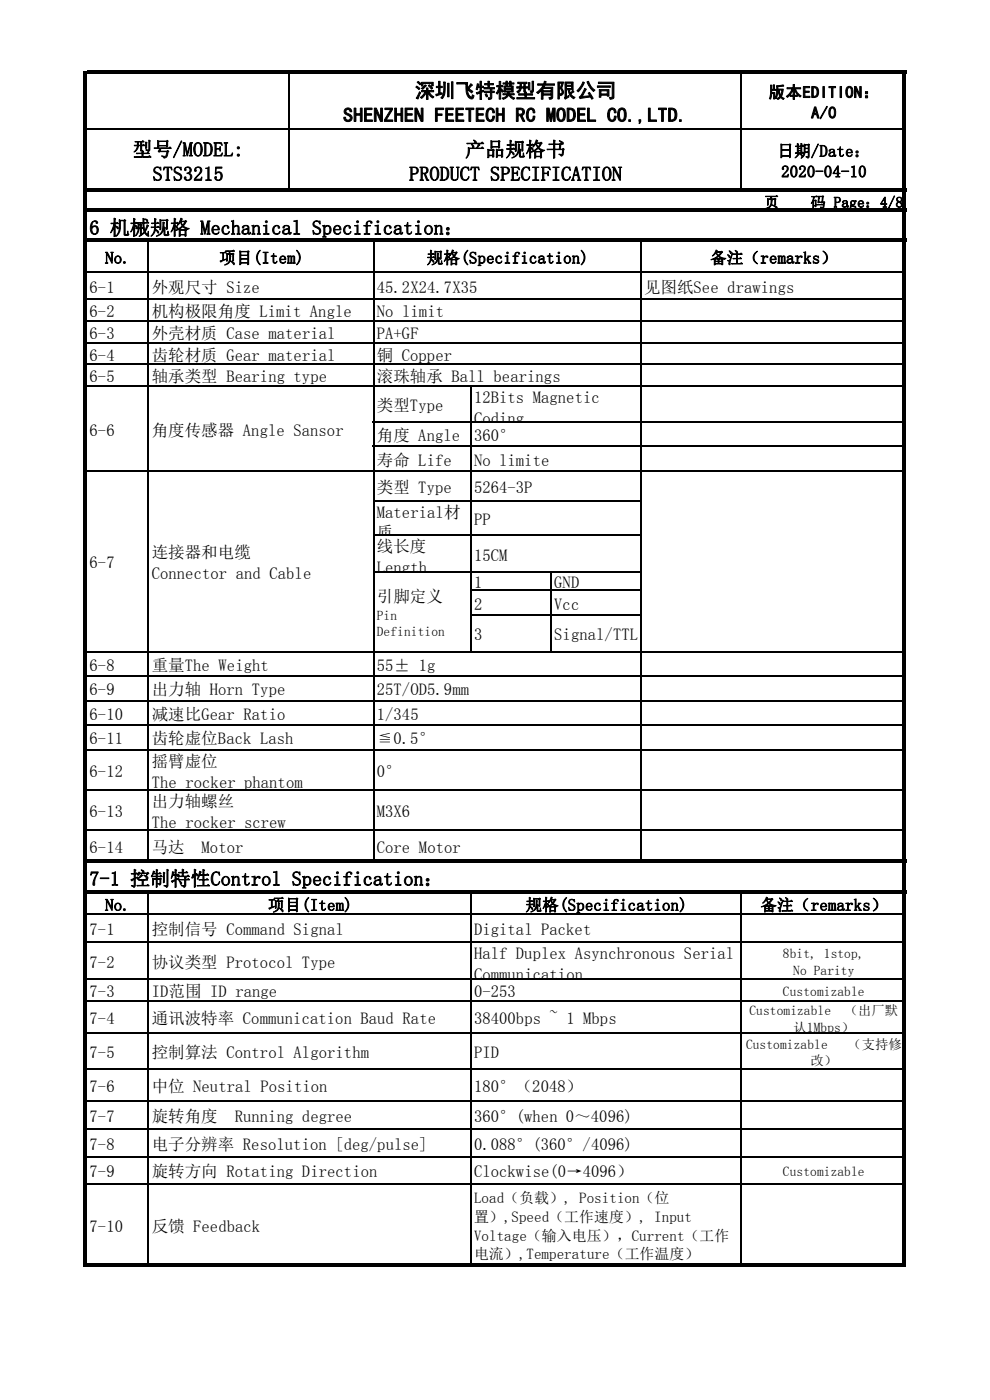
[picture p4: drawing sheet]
<svg xmlns="http://www.w3.org/2000/svg" width="210mm" height="297mm" viewBox="0 0 210 297" stroke-linecap="round" stroke-linejoin="round" font-family="sans-serif">
<defs><g id="words">
<g font-size="4.2">
<text x="88" y="20.7">深圳飞特模型有限公司</text>
<text x="72.8" y="25.8">SHENZHEN FEETECH RC MODEL CO.,LTD.</text>
<text x="28.1" y="33.2">型号/MODEL:</text>
<text x="98.7" y="33.2">产品规格书</text>
<text x="32.4" y="38.3">STS3215</text>
<text x="86.8" y="38.3">PRODUCT SPECIFICATION</text>
<text x="19" y="49.8">6 机械规格 Mechanical Specification：</text>
<text x="19" y="187.9">7-1 控制特性Control Specification：</text>
</g>
<g font-size="3.5">
<text x="163" y="20.8">版本EDITION：</text>
<text x="172" y="25.1">A/0</text>
<text x="164.9" y="33.2">日期/Date：</text>
<text x="165.7" y="37.6">2020-04-10</text>
<text x="22.3" y="55.9">No.</text>
<text x="46.5" y="55.9">项目(Item)</text>
<text x="90.5" y="55.9">规格(Specification)</text>
<text x="150.6" y="55.9">备注（remarks）</text>
<text x="19" y="62.1">6-1</text>
<text x="32.2" y="62.1">外观尺寸 Size</text>
<text x="79.9" y="62.1">45.2X24.7X35</text>
<text x="136.6" y="62.1">见图纸See drawings</text>
<text x="19" y="67.3">6-2</text>
<text x="19" y="71.9">6-3</text>
<text x="32.2" y="67.3">机构极限角度 Limit Angle</text>
<text x="32.2" y="71.9">外壳材质 Case material</text>
<text x="79.9" y="67.3">No limit</text>
<text x="79.9" y="71.9">PA+GF</text>
<text x="19" y="76.5">6-4</text>
<text x="32.2" y="76.5">齿轮材质 Gear material</text>
<text x="79.9" y="76.5">铜 Copper</text>
<text x="19" y="81.1">6-5</text>
<text x="32.2" y="81.1">轴承类型 Bearing type</text>
<text x="79.9" y="81.1">滚珠轴承 Ball bearings</text>
<text x="79.9" y="87.2">类型Type</text>
<text x="100.5" y="85.6">12Bits Magnetic</text>
<text x="100.5" y="89.9">Coding</text>
<text x="19" y="92.4">6-6</text>
<text x="32.2" y="92.4">角度传感器 Angle Sansor</text>
<text x="79.9" y="93.6">角度 Angle</text>
<text x="100.5" y="93.6">360°</text>
<text x="79.9" y="98.8">寿命 Life</text>
<text x="100.5" y="98.8">No limite</text>
<text x="79.9" y="104.5">类型 Type</text>
<text x="100.5" y="104.5">5264-3P</text>
<text x="79.9" y="109.9">Material材</text>
<text x="100.5" y="111.4">PP</text>
<text x="32.2" y="118.4">连接器和电缆</text>
<text x="79.9" y="114.2">质</text>
<text x="79.9" y="117.1">线长度</text>
<text x="100.5" y="118.9">15CM</text>
<text x="19" y="120.5">6-7</text>
<text x="32.2" y="122.7">Connector and Cable</text>
<text x="79.9" y="121.5">Length</text>
<text x="100.5" y="124.8">1</text>
<text x="117.6" y="124.8">GND</text>
<text x="79.9" y="127.8">引脚定义</text>
<text x="100.5" y="129.3">2</text>
<text x="117.6" y="129.3">Vcc</text>
<text x="100.5" y="135.8">3</text>
<text x="117.6" y="135.8">Signal/TTL</text>
<text x="19" y="142.3">6-8</text>
<text x="32.2" y="142.3">重量The Weight</text>
<text x="79.9" y="142.3">55± 1g</text>
<text x="19" y="147.5">6-9</text>
<text x="32.2" y="147.5">出力轴 Horn Type</text>
<text x="79.9" y="147.5">25T/OD5.9mm</text>
<text x="19" y="152.8">6-10</text>
<text x="32.2" y="152.8">减速比Gear Ratio</text>
<text x="79.9" y="152.8">1/345</text>
<text x="19" y="157.9">6-11</text>
<text x="32.2" y="157.9">齿轮虚位Back Lash</text>
<text x="79.9" y="157.9">≦0.5°</text>
<text x="19" y="164.8">6-12</text>
<text x="32.2" y="162.7">摇臂虚位</text>
<text x="32.2" y="167.1">The rocker phantom</text>
<text x="79.9" y="164.8">0°</text>
<text x="19" y="173.3">6-13</text>
<text x="32.2" y="171.2">出力轴螺丝</text>
<text x="79.9" y="173.3">M3X6</text>
<text x="32.2" y="175.6">The rocker screw</text>
<text x="19" y="180.9">6-14</text>
<text x="32.2" y="180.9">马达</text>
<text x="42.8" y="180.9">Motor</text>
<text x="79.9" y="180.9">Core Motor</text>
<text x="22.3" y="193.2">No.</text>
<text x="56.8" y="193.2">项目(Item)</text>
<text x="111.5" y="193.2">规格(Specification)</text>
<text x="161.3" y="193.2">备注（remarks）</text>
<text x="19" y="198.4">7-1</text>
<text x="32.2" y="198.4">控制信号 Command Signal</text>
<text x="100.5" y="198.4">Digital Packet</text>
<text x="100.5" y="203.5">Half Duplex Asynchronous Serial</text>
<text x="19" y="205.2">7-2</text>
<text x="32.2" y="205.2">协议类型 Protocol Type</text>
<text x="100.5" y="207.9">Communication</text>
<text x="19" y="211.5">7-3</text>
<text x="32.2" y="211.5">ID范围 ID range</text>
<text x="100.5" y="211.5">0-253</text>
<text x="19" y="217.3">7-4</text>
<text x="32.2" y="217.3">通讯波特率 Communication Baud Rate</text>
<text x="100.5" y="217.3">38400bps ~ 1 Mbps</text>
<text x="19" y="224.5">7-5</text>
<text x="32.2" y="224.5">控制算法 Control Algorithm</text>
<text x="100.5" y="224.5">PID</text>
<text x="19" y="231.7">7-6</text>
<text x="32.2" y="231.7">中位 Neutral Position</text>
<text x="100.5" y="231.7">180°（2048）</text>
<text x="19" y="238">7-7</text>
<text x="32.2" y="238">旋转角度</text>
<text x="49.8" y="238">Running degree</text>
<text x="100.5" y="238">360°(when 0～4096)</text>
<text x="19" y="243.9">7-8</text>
<text x="32.2" y="243.9">电子分辨率 Resolution [deg/pulse]</text>
<text x="100.5" y="243.9">0.088°(360°/4096)</text>
<text x="19" y="249.8">7-9</text>
<text x="32.2" y="249.8">旋转方向 Rotating Direction</text>
<text x="100.5" y="249.8">Clockwise(0→4096）</text>
<text x="19" y="261.3">7-10</text>
<text x="32.2" y="261.3">反馈 Feedback</text>
</g>
<g font-size="3.2">
<text x="162.1" y="44">页</text>
<text x="172" y="44">码 Page：4/8</text>
<text x="100.5" y="255.3">Load（负载）, Position（位</text>
<text x="100.5" y="259.2">置）,Speed（工作速度）, Input</text>
<text x="100.5" y="263.2">Voltage（输入电压），Current（工作</text>
<text x="100.5" y="267.1">电流）,Temperature（工作温度）</text>
</g>
<g font-size="2.8">
<text x="79.9" y="131.4">Pin</text>
<text x="79.9" y="135">Definition</text>
<text x="166.1" y="203.2">8bit, 1stop,</text>
<text x="168.3" y="206.7">No Parity</text>
<text x="159" y="215.4">Customizable</text>
<text x="166.1" y="211.2">Customizable</text>
<text x="179.2" y="215.4">（出厂默</text>
<text x="168.3" y="218.9">认1Mbps）</text>
<text x="158.2" y="222.4">Customizable</text>
<text x="171.9" y="226">改）</text>
<text x="179.9" y="222.4">（支持修</text>
<text x="166.1" y="249.5">Customizable</text>
</g>
</g></defs>
<g fill="#000">
<path d="M17.8 15h.7v25h-.7z" fill-rule="evenodd"/>
<path d="M18.5 15h173.7v.7h-173.7z" fill-rule="evenodd"/>
<path d="M191.5 15.4h.7v24.6h-.7z" fill-rule="evenodd"/>
<path d="M17.8 40h.7v4.3h-.7z" fill-rule="evenodd"/>
<path d="M17.8 44.3h.7v6.3h-.7z" fill-rule="evenodd"/>
<path d="M17.8 50.6h.7v131.6h-.7z" fill-rule="evenodd"/>
<path d="M18.5 40h173.7v.7h-173.7z" fill-rule="evenodd"/>
<path d="M18.5 44.3h173.7v.7h-173.7z" fill-rule="evenodd"/>
<path d="M18.5 50.6h173.7v.7h-173.7z" fill-rule="evenodd"/>
<path d="M191.5 40.3h.7v4h-.7z" fill-rule="evenodd"/>
<path d="M191.5 44.6h.7v6h-.7z" fill-rule="evenodd"/>
<path d="M191.5 50.9h.7v131.3h-.7z" fill-rule="evenodd"/>
<path d="M17.8 182.2h.7v6.6h-.7z" fill-rule="evenodd"/>
<path d="M17.8 188.8h.7v79.8h-.7z" fill-rule="evenodd"/>
<path d="M18.5 182.2h173.7v.7h-173.7z" fill-rule="evenodd"/>
<path d="M18.5 188.8h173.7v.7h-173.7z" fill-rule="evenodd"/>
<path d="M191.5 182.5h.7v6.3h-.7z" fill-rule="evenodd"/>
<path d="M191.5 189.2h.7v79.4h-.7z" fill-rule="evenodd"/>
<path d="M18.5 268h173v.6h-173z" fill-rule="evenodd"/>
</g>
<g fill="none" stroke="#000" stroke-width=".34">
<path d="M61.2 15.7v24.3M157.2 15.7v24.3M18.5 27.4h173M18.5 57.7h173M31.5 51.3v130.9M79.2 51.3v130.9M135.9 51.3v130.9M18.5 63.5h173M18.5 68.1h173M18.5 72.7h173M18.5 77.3h173M18.5 81.9h173"/>
<path d="M18.5 99.9h173M79.1 89.5h112.4M79.1 94.7h112.4M99.8 81.7v56.7M79.1 106.2h57M79.1 113.5h57M18.5 138.2h173M79.1 121.4h57M99.7 125.3h36.4M99.7 130.5h36.4M116.8 121.2v17.2M18.5 143.4h173"/>
<path d="M18.5 148.6h173M18.5 153.8h173M18.5 159h173M18.5 167.6h173M18.5 176.1h173M18.5 194h173M18.5 199.9h173M31.5 189.5v78.5M99.8 189.5v78.5M157.2 189.5v78.5M18.5 207.6h173M18.5 212.4h173"/>
<path d="M18.5 219.2h173M18.5 226.8h173M18.5 233.6h173M18.5 239.5h173M18.5 245.4h173M18.5 251.2h173"/>
</g>
<use href="#words"/>
</svg>
